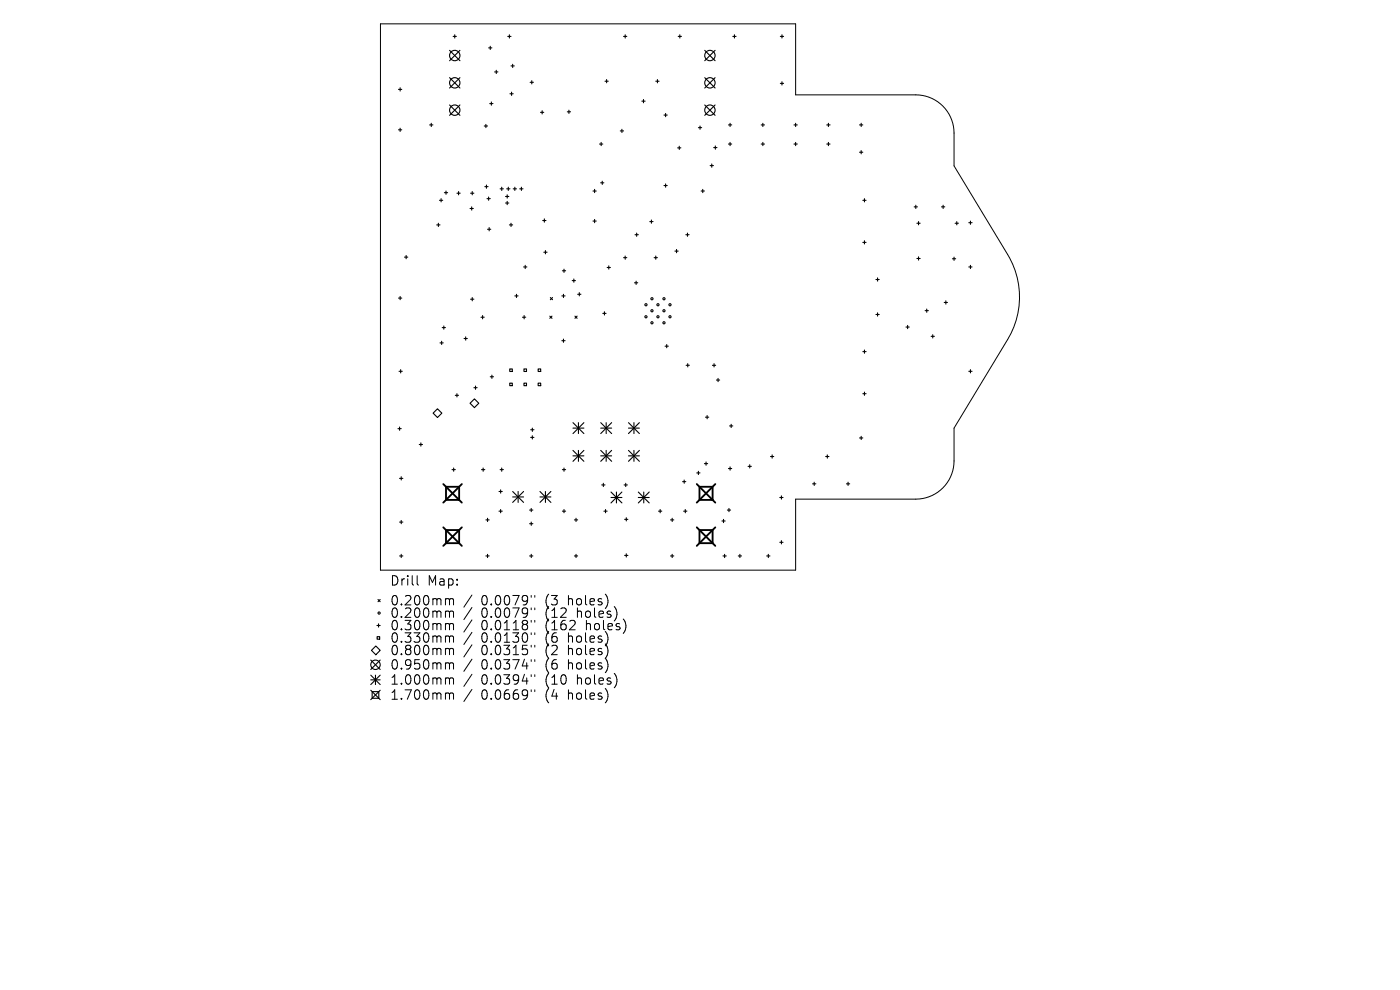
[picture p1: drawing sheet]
<svg xmlns="http://www.w3.org/2000/svg" width="297mm" height="210mm" viewBox="0 0 297 210" stroke-linecap="round" stroke-linejoin="round" font-family="sans-serif">
<defs><g id="words">
<g font-size="2.8">
<text x="82.7" y="124.5">Drill</text>
<text x="90.7" y="124.5">Map:</text>
<text x="82.7" y="128.7">0.200mm</text>
<text x="82.7" y="131.3">0.200mm</text>
<text x="102.1" y="128.7">0.0079&quot;</text>
<text x="102.1" y="131.3">0.0079&quot;</text>
<text x="115.8" y="128.7">(3</text>
<text x="115.8" y="131.3">(12</text>
<text x="120.8" y="128.7">holes)</text>
<text x="122.7" y="131.3">holes)</text>
<text x="82.7" y="134">0.300mm</text>
<text x="82.7" y="136.6">0.330mm</text>
<text x="102.1" y="134">0.0118&quot;</text>
<text x="102.1" y="136.6">0.0130&quot;</text>
<text x="115.8" y="134">(162</text>
<text x="115.8" y="136.6">(6</text>
<text x="120.8" y="136.6">holes)</text>
<text x="124.6" y="134">holes)</text>
<text x="82.7" y="139.3">0.800mm</text>
<text x="82.7" y="142.3">0.950mm</text>
<text x="102.1" y="139.3">0.0315&quot;</text>
<text x="102.1" y="142.3">0.0374&quot;</text>
<text x="115.8" y="139.3">(2</text>
<text x="115.8" y="142.3">(6</text>
<text x="120.8" y="139.3">holes)</text>
<text x="120.8" y="142.3">holes)</text>
<text x="82.7" y="145.5">1.000mm</text>
<text x="82.7" y="148.7">1.700mm</text>
<text x="102.1" y="145.5">0.0394&quot;</text>
<text x="102.1" y="148.7">0.0669&quot;</text>
<text x="115.8" y="145.5">(10</text>
<text x="115.8" y="148.7">(4</text>
<text x="120.8" y="148.7">holes)</text>
<text x="122.7" y="145.5">holes)</text>
</g>
</g></defs>
<g fill="none" stroke="#000" stroke-width=".21">
<path d="M80.7 5.1h88.1v15h25.5a8.1 8.1 0 0 1 8.1 8.1v7l11.4 18.8a17.4 17.4 0 0 1 0 18l-11.4 18.8v7a8.1 8.1 0 0 1-8.1 8.1h-25.5v15h-88.1zM88.5 122.1v1.7l.3 .3M94.8 127l.5 .1 .1 .2M94.8 129.6h.3l.3 .3M94.8 132.3l.5 .1 .1 .2M94.8 134.9l.5 .1 .1 .2M94.8 137.5h.3l.3 .3M95.4 127.3l.2-.3 .5 .1 .1 1.2M95.4 127.3v1M95.4 129.9v1.1M95.4 132.6v1M95.4 135.2v1"/>
<path d="M95.4 137.8v1.1M95.4 129.9l.2-.3 .5 .1 .1 1.3M95.4 132.6l.2-.3 .5 .1 .1 1.2M95.4 135.2l.2-.3 .5 .1 .1 1.2M95.4 137.8l.2-.3 .5 .1 .1 1.3M100.1 126.2l-1.7 2.6M100.1 128.9l-1.7 2.5M100.1 131.5l-1.7 2.6M100.1 134.1l-1.7 2.6M100.1 136.8l-1.7 2.6M100.1 139.8l-1.7 2.6M112.7 126.3v.4"/>
<path d="M112.7 129v.3M112.7 131.6v.4M112.7 134.2v.4M112.7 136.9v.4M112.7 139.9v.4M113.5 126.3v.4M113.5 129v.3M113.5 131.6v.4M113.5 134.2v.4M113.5 136.9v.4M113.5 139.9v.4M94.8 140.6l.5 .1 .1 .2"/>
<path d="M94.8 143.8h.3l.3 .3M94.8 147l.5 .1 .1 .2M95.4 140.9v1M95.4 144.1v1M95.4 147.3v1M95.4 140.9l.2-.3 .5 .1 .1 1.2M95.4 144.1l.2-.3 .5 .1 .1 1.2M95.4 147.3l.2-.3 .5 .1 .1 1.2M100.1 143l-1.7 2.6M100.1 146.2l-1.7 2.6M112.7 143.1v.4M112.7 146.3v.4"/>
<path d="M113.5 143.1v.4M113.5 146.3v.4"/>
</g>
<g fill="none" stroke="#000" stroke-width=".23">
<path d="M84.5 19h.7M84.9 18.6v.7M95.4 10.7l2.2 2.2M95.4 16.5l2.2 2.2M96.1 7.7h.7M96.5 7.4v.7M97.6 10.7l-2.2 2.2M97.6 16.5l-2.2 2.2M103.7 10.2h.7M104 9.8v.7M104.9 15.3h.7M105.3 14.9v.7"/>
<path d="M107.7 7.7h.7M108.1 7.4v.7M108.2 19.9h.7M108.4 14h.7M108.5 19.5v.7M108.8 13.6v.7M112.5 17.5h.7M112.8 17.1v.7M128.3 17.2h.7M128.7 16.9v.7M132.3 7.7h.7M132.6 7.4v.7"/>
<path d="M139.1 17.2h.7M139.5 16.9v.7M143.9 7.7h.7M144.2 7.4v.7M149.5 10.7l2.2 2.2M149.5 16.5l2.2 2.2M151.7 10.7l-2.2 2.2M151.7 16.5l-2.2 2.2M155.5 7.7h.7M155.8 7.4v.7M165.5 7.7h.7M165.5 17.7h.7"/>
<path d="M165.9 7.4v.7M165.9 17.3v.7M84.5 27.5h.7M84.9 27.2v.7M91.1 26.5h.7M91.5 26.1v.7M95.4 22.3l2.2 2.2M97.6 22.3l-2.2 2.2M102.7 26.7h.7M102.8 39.6h.7M103.1 26.4v.7M103.2 39.2v.7"/>
<path d="M103.9 22h.7M104.2 21.6v.7M106.4 39.7v.7M107.8 39.7v.7M109.2 39.7v.7M110.6 39.7v.7M114.7 23.8h.7M115 23.5v.7M120.3 23.7h.7M120.7 23.4v.7M127.2 30.6h.7M127.4 38.8h.7"/>
<path d="M127.5 30.2v.7M127.8 38.4v.7M131.6 27.8h.7M131.9 27.4v.7M136.2 21.5h.7M136.5 21.1v.7M140.9 24.4h.7M140.9 39.4h.7M141.2 24.1v.7M141.2 39v.7M143.8 31.4h.7M144.1 31v.7"/>
<path d="M148.2 27.1h.7M148.5 26.7v.7M149.5 22.3l2.2 2.2M150.7 35.1h.6M151 34.8v.7M151.4 31.3h.7M151.7 22.3l-2.2 2.2M151.8 31v.7M154.5 26.5h.7M154.5 30.6h.7M154.9 26.1v.7M154.9 30.2v.7"/>
<path d="M161.5 26.5h.7M161.5 30.6h.7M161.8 26.1v.7M161.8 30.2v.7M168.4 26.5h.7M168.4 30.6h.7M168.8 26.1v.7M168.8 30.2v.7M175.4 26.5h.7M175.4 30.6h.7M175.7 26.1v.7M175.7 30.2v.7"/>
<path d="M182.3 26.5h.7M182.3 32.3h.7M182.7 26.1v.7M182.7 31.9v.7M85.8 54.5h.7M86.2 54.2v.7M92.6 47.7h.7M93 47.4v.7M93.2 42.5h.7M93.6 42.1v.7M94.3 40.9h.7M94.6 40.5v.7"/>
<path d="M96.9 41h.7M97.3 40.6v.7M99.7 44.2h.7M99.8 41h.7M100.1 43.9v.7M100.2 40.6v.7M103.3 42.1h.7M103.4 48.6h.7M103.7 41.8v.7M103.8 48.3v.7M106.1 40.1h.7M107.3 41.7h.6"/>
<path d="M107.3 43.1h.6M107.5 40.1h.7M107.6 41.3v.7M107.6 42.7v.7M108.1 47.7h.7M108.4 47.4v.7M108.9 40.1h.7M110.3 40.1h.7M111.1 56.6h.7M111.4 56.3v.7M115.1 46.8h.7M115.4 53.5h.7"/>
<path d="M115.5 46.4v.7M115.7 53.2v.6M119.3 57.4h.7M119.7 57.1v.7M121.4 59.5h.7M121.7 59.2v.7M125.8 40.5h.7M125.8 46.9h.7M126.1 40.2v.7M126.1 46.5v.7M128.8 56.7h.7M129.2 56.4v.7"/>
<path d="M132.3 54.7h.7M132.6 54.3v.7M134.6 60h.7M134.7 49.8h.7M134.9 59.6v.7M135.1 49.4v.7M137.8 47h.7M138.2 46.7v.7M138.8 54.7h.7M139.1 54.3v.7M143.2 53.3h.7M143.5 52.9v.7"/>
<path d="M145.5 49.8h.7M145.8 49.4v.7M148.7 40.5h.7M149.1 40.2v.7M183 42.5h.7M183 51.4h.7M183.4 42.1v.7M183.4 51.1v.7M185.8 59.3h.7M186.2 58.9v.7M193.9 43.9h.7M194.3 43.5v.7"/>
<path d="M194.5 47.4h.7M194.5 54.8h.7M194.9 47v.7M194.9 54.5v.7M199.7 43.9h.7M200.1 43.5v.7M202 54.9h.7M202.4 54.5v.7M202.6 47.4h.7M203 47v.7M205.5 56.6h.7M205.5 47.2h.7"/>
<path d="M205.9 46.9v.7M205.9 56.3v.7M84.5 63.2h.7M84.7 78.8h.6M84.9 62.9v.7M85 78.4v.7M93.3 72.7h.7M93.7 72.4v.7M93.8 69.5h.7M94.2 69.1v.7M98.4 71.8h.7M98.8 71.5v.7"/>
<path d="M99.8 63.5h.7M100.2 63.1v.7M102 67.3h.7M102.4 66.9v.7M104 79.9h.7M104.4 79.6v.7M108.1 78.3h.6v.5h-.6zM109.2 62.8h.7M109.6 62.4v.7M110.8 67.3h.7M111.2 78.3h.5v.5h-.5zM111.2 66.9v.7"/>
<path d="M114.2 78.3h.5v.5h-.5zM116.6 67.1l.5 .4M116.8 63.1l.4 .5M117.1 67.1l-.5 .4M117.2 63.1l-.4 .5M119.2 62.8h.7M119.2 72.3h.7M119.5 62.4v.7M119.5 71.9v.7M122 67.1l.4 .4M122.4 67.1l-.4 .4M122.5 62.4h.7"/>
<path d="M122.9 62.1v.7M127.9 66.5h.7M128.2 66.1v.7M141.1 73.4h.7M141.4 73.1v.7M145.6 77.5h.6M145.9 77.1v.7M151.1 77.5h.7M151.5 77.1v.7M183 74.6h.7M183.4 74.2v.7M185.8 66.7h.7"/>
<path d="M186.2 66.4v.7M192.2 69.4h.7M192.5 69v.7M196.3 65.9h.6M196.6 65.6v.6M197.5 71.3h.7M197.9 71v.7M200.3 64.2h.7M200.7 63.8v.7M205.5 78.8h.7M205.9 78.4v.7M84.4 90.9h.7"/>
<path d="M84.8 90.6v.7M88.9 94.3h.7M89.3 93.9v.7M91.9 87.6l.9-.9 .9 .9-.9 1zM95.9 99.6h.7M96.2 99.3v.7M96.6 83.9h.7M96.9 83.5v.7M99.7 85.5l.9-.9 1 .9-1 1zM100.5 82.2h.7M100.9 81.9v.7M102.2 99.6h.6"/>
<path d="M102.5 99.3v.7M106.1 99.6h.7M106.4 99.3v.7M108.1 81.3h.6v.5h-.6zM111.2 81.3h.5v.5h-.5zM112.6 91.2h.7M112.6 92.8h.7M112.9 90.8v.7M112.9 92.4v.7M114.2 81.3h.5v.5h-.5zM119.3 99.6h.7M119.7 99.3v.7"/>
<path d="M121.6 89.7l2.3 2.3M121.6 90.8h2.3M121.6 95.5l2.3 2.4M121.6 96.7h2.3M122.7 89.7v2.3M122.7 95.5v2.4M123.9 89.7l-2.3 2.3M123.9 95.5l-2.3 2.4M127.4 95.5l2.4 2.4M127.4 90.8h2.4M127.4 96.7h2.4M127.4 89.7l2.4 2.3"/>
<path d="M128.6 89.7v2.3M128.6 95.5v2.4M129.8 89.7l-2.4 2.3M129.8 95.5l-2.4 2.4M133.3 90.8h2.3M133.3 96.7h2.3M133.3 89.7l2.3 2.3M133.3 95.5l2.3 2.4M134.5 89.7v2.3M134.5 95.5v2.4M135.6 89.7l-2.3 2.3M135.6 95.5l-2.3 2.4"/>
<path d="M148.2 100v.7M149.4 98.3h.7M149.7 88.5h.7M149.8 98v.7M150 88.1v.7M152 80.6h.7M152.3 80.3v.7M154.5 99.4h.7M154.8 90.4h.7M154.9 99v.7M155.1 90v.7M158.7 98.9h.7"/>
<path d="M159.1 98.6v.7M163.5 96.8h.7M163.8 96.5v.7M175.2 96.8h.7M175.5 96.5v.7M182.3 92.9h.7M182.7 92.6v.6M183 83.5h.7M183.4 83.2v.7M84.8 101.5h.7M84.8 110.7h.7M84.8 117.9h.7"/>
<path d="M85.1 101.1v.7M85.1 110.4v.7M85.1 117.6v.7M103.1 117.9h.7M103.1 110.3h.7M103.4 109.9v.7M103.4 117.6v.7M105.9 104.3h.7M105.9 108.4h.7M106.2 103.9v.7M106.2 108.1v.7M108.8 104.3l2.3 2.3"/>
<path d="M108.8 105.4h2.3M109.9 104.3v2.3M111.1 104.3l-2.3 2.3M112.4 117.9h.6M112.4 108.2h.6M112.4 111.1h.6M112.7 107.9v.6M112.7 110.7v.7M112.7 117.6v.7M114.6 105.4h2.3M114.6 104.3l2.3 2.3M115.7 104.3v2.3"/>
<path d="M116.9 104.3l-2.3 2.3M119.3 108.4h.7M119.7 108.1v.7M121.9 117.9h.6M121.9 110.3h.6M122.2 109.9v.7M122.2 117.6v.7M127.6 102.9h.7M128 102.5v.7M128.1 108.4h.7M128.5 108.1v.7M129.6 105.5h2.3"/>
<path d="M129.6 104.4l2.3 2.3M130.8 104.4v2.3M131.9 104.4l-2.3 2.3M132.4 102.9h.7M132.5 110.2h.7M132.5 117.8h.7M132.7 102.5v.7M132.9 109.8v.7M132.9 117.5v.7M135.4 105.5h2.3M135.4 104.4l2.3 2.3M136.6 104.4v2.3"/>
<path d="M137.7 104.4l-2.3 2.3M139.7 108.4h.7M140 108.1v.7M142.2 117.9h.7M142.2 110.3h.7M142.6 109.9v.7M142.6 117.6v.7M144.8 102.2h.7M145 108.4h.7M145.1 101.8v.7M145.4 108.1v.7M147.8 100.3h.7"/>
<path d="M153.1 110.5h.7M153.4 117.9h.7M153.5 110.2v.7M153.7 117.6v.7M154.3 108.2h.7M154.6 107.9v.6M156.6 117.9h.7M157 117.6v.7M162.6 117.9h.7M163 117.6v.7M165.4 105.5h.7M165.4 115h.7"/>
<path d="M165.8 105.2v.7M165.8 114.7v.7M172.4 102.6h.7M172.7 102.3v.7M179.6 102.6h.7M179.9 102.3v.7M79.7 137l1 1-1 .9-.9-.9zM80 132.7h.7M80 135.1h.5v.5h-.5zM80.2 127.2l.5 .4M80.3 132.3v.7M80.7 127.2l-.5 .4"/>
<path d="M78.7 140l2 2M78.7 143.2l2 2M78.7 144.2h2M78.7 146.4l2 2M78.9 146.7h1.5v1.4h-1.5zM79.7 143.2v2M80.7 140l-2 2M80.7 143.2l-2 2M80.7 146.4l-2 2"/>
<circle cx="96.5" cy="17.6" r="1.1"/>
<circle cx="96.5" cy="11.8" r="1.1"/>
<circle cx="150.6" cy="17.6" r="1.1"/>
<circle cx="150.6" cy="11.8" r="1.1"/>
<circle cx="96.5" cy="23.4" r="1.1"/>
<circle cx="150.6" cy="23.4" r="1.1"/>
<circle cx="137" cy="67.2" r=".23"/>
<circle cx="137" cy="64.6" r=".23"/>
<circle cx="138.3" cy="68.5" r=".23"/>
<circle cx="138.3" cy="63.4" r=".23"/>
<circle cx="138.3" cy="65.9" r=".23"/>
<circle cx="139.6" cy="67.2" r=".23"/>
<circle cx="139.6" cy="64.6" r=".23"/>
<circle cx="140.9" cy="63.4" r=".23"/>
<circle cx="140.9" cy="68.5" r=".23"/>
<circle cx="140.9" cy="65.9" r=".23"/>
<circle cx="142.1" cy="67.2" r=".23"/>
<circle cx="142.1" cy="64.6" r=".23"/>
<circle cx="80.4" cy="130" r=".23"/>
<circle cx="79.7" cy="141" r="1"/>
</g>
<path d="M94 102.7l4 3.9M94 111.9l4 3.9M94.6 103.3h2.8v2.7h-2.8zM94.6 112.4h2.8v2.8h-2.8zM98 102.7l-4 3.9M98 111.9l-4 3.9M147.8 102.7l4 3.9M147.8 111.9l4 3.9M148.4 103.3h2.8v2.7h-2.8zM148.4 112.4h2.8v2.8h-2.8zM151.8 102.7l-4 3.9M151.8 111.9l-4 3.9" fill="none" stroke="#000" stroke-width=".39"/>
<use href="#words"/>
</svg>
